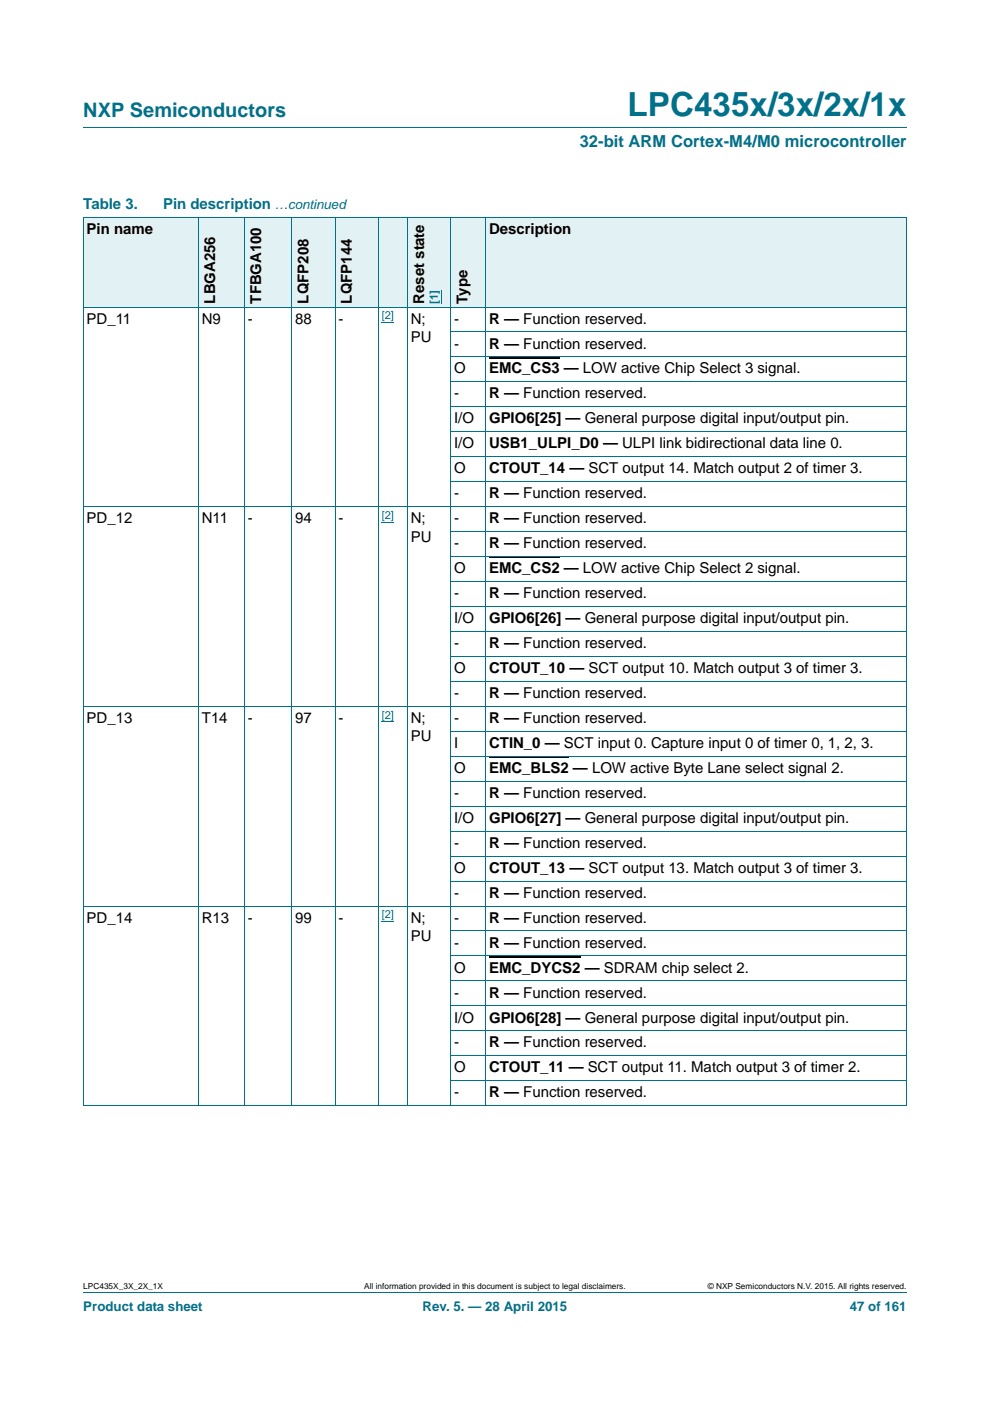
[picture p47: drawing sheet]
<svg xmlns="http://www.w3.org/2000/svg" width="210mm" height="297mm" viewBox="0 0 210 297" stroke-linecap="round" stroke-linejoin="round" font-family="sans-serif">
<defs><g id="words">
<text font-size="7" fill="#00718a" x="133.1" y="24.6">LPC435x/3x/2x/1x</text>
<text font-size="4.2" fill="#00718a" x="17.7" y="24.9">NXP Semiconductors</text>
<text font-size="3.5" fill="#00718a" x="123" y="31.1">32-bit ARM Cortex-M4/M0 microcontroller</text>
<g font-size="3.2" fill="#00718a">
<text x="17.7" y="44.3">Table 3.</text>
<text x="34.6" y="44.3">Pin description</text>
</g>
<g font-size="3.2">
<text x="18.4" y="49.6">Pin name</text>
<text x="103.7" y="49.6">Description</text>
<text x="45.6" y="64.4" transform="rotate(-90 45.6 64.4)">LBGA256</text>
<text x="55.4" y="64.4" transform="rotate(-90 55.4 64.4)">TFBGA100</text>
<text x="65.4" y="64.4" transform="rotate(-90 65.4 64.4)">LQFP208</text>
<text x="74.6" y="64.4" transform="rotate(-90 74.6 64.4)">LQFP144</text>
<text x="90" y="64.4" transform="rotate(-90 90 64.4)">Reset state</text>
<text x="99.1" y="64.4" transform="rotate(-90 99.1 64.4)">Type</text>
<text x="18.4" y="68.6">PD_11</text>
<text x="42.8" y="68.6">N9</text>
<text x="52.6" y="68.6">-</text>
<text x="62.6" y="68.6">88</text>
<text x="71.8" y="68.6">-</text>
<text x="87.1" y="68.6">N;</text>
<text x="96.3" y="68.6">-</text>
<text x="103.7" y="68.6">R — Function reserved.</text>
<text x="87.1" y="72.5">PU</text>
<text x="96.3" y="73.9">-</text>
<text x="103.7" y="73.9">R — Function reserved.</text>
<text x="96.3" y="79.2">O</text>
<text x="103.7" y="79.2">EMC_CS3 — LOW active Chip Select 3 signal.</text>
<text x="96.3" y="84.5">-</text>
<text x="96.3" y="89.8">I/O</text>
<text x="103.7" y="84.5">R — Function reserved.</text>
<text x="103.7" y="89.8">GPIO6[25] — General purpose digital input/output pin.</text>
<text x="96.3" y="95.1">I/O</text>
<text x="103.7" y="95.1">USB1_ULPI_D0 — ULPI link bidirectional data line 0.</text>
<text x="96.3" y="100.4">O</text>
<text x="103.7" y="100.4">CTOUT_14 — SCT output 14. Match output 2 of timer 3.</text>
<text x="96.3" y="105.6">-</text>
<text x="103.7" y="105.6">R — Function reserved.</text>
<text x="18.4" y="110.9">PD_12</text>
<text x="42.8" y="110.9">N11</text>
<text x="52.6" y="110.9">-</text>
<text x="62.6" y="110.9">94</text>
<text x="71.8" y="110.9">-</text>
<text x="87.1" y="110.9">N;</text>
<text x="96.3" y="110.9">-</text>
<text x="103.7" y="110.9">R — Function reserved.</text>
<text x="87.1" y="114.8">PU</text>
<text x="96.3" y="116.2">-</text>
<text x="103.7" y="116.2">R — Function reserved.</text>
<text x="96.3" y="121.5">O</text>
<text x="103.7" y="121.5">EMC_CS2 — LOW active Chip Select 2 signal.</text>
<text x="96.3" y="126.8">-</text>
<text x="103.7" y="126.8">R — Function reserved.</text>
<text x="96.3" y="132.1">I/O</text>
<text x="96.3" y="137.4">-</text>
<text x="103.7" y="132.1">GPIO6[26] — General purpose digital input/output pin.</text>
<text x="103.7" y="137.4">R — Function reserved.</text>
<text x="96.3" y="142.7">O</text>
<text x="103.7" y="142.7">CTOUT_10 — SCT output 10. Match output 3 of timer 3.</text>
<text x="96.3" y="148">-</text>
<text x="103.7" y="148">R — Function reserved.</text>
<text x="18.4" y="153.3">PD_13</text>
<text x="42.8" y="153.3">T14</text>
<text x="52.6" y="153.3">-</text>
<text x="62.6" y="153.3">97</text>
<text x="71.8" y="153.3">-</text>
<text x="87.1" y="153.3">N;</text>
<text x="96.3" y="153.3">-</text>
<text x="103.7" y="153.3">R — Function reserved.</text>
<text x="87.1" y="157.2">PU</text>
<text x="96.3" y="158.6">I</text>
<text x="103.7" y="158.6">CTIN_0 — SCT input 0. Capture input 0 of timer 0, 1, 2, 3.</text>
<text x="96.3" y="163.9">O</text>
<text x="103.7" y="163.9">EMC_BLS2 — LOW active Byte Lane select signal 2.</text>
<text x="96.3" y="169.2">-</text>
<text x="103.7" y="169.2">R — Function reserved.</text>
<text x="96.3" y="174.5">I/O</text>
<text x="96.3" y="179.8">-</text>
<text x="103.7" y="174.5">GPIO6[27] — General purpose digital input/output pin.</text>
<text x="103.7" y="179.8">R — Function reserved.</text>
<text x="96.3" y="185">O</text>
<text x="103.7" y="185">CTOUT_13 — SCT output 13. Match output 3 of timer 3.</text>
<text x="96.3" y="190.3">-</text>
<text x="103.7" y="190.3">R — Function reserved.</text>
<text x="18.4" y="195.6">PD_14</text>
<text x="42.8" y="195.6">R13</text>
<text x="52.6" y="195.6">-</text>
<text x="62.6" y="195.6">99</text>
<text x="71.8" y="195.6">-</text>
<text x="87.1" y="195.6">N;</text>
<text x="96.3" y="195.6">-</text>
<text x="103.7" y="195.6">R — Function reserved.</text>
<text x="87.1" y="199.5">PU</text>
<text x="96.3" y="200.9">-</text>
<text x="103.7" y="200.9">R — Function reserved.</text>
<text x="96.3" y="206.2">O</text>
<text x="103.7" y="206.2">EMC_DYCS2 — SDRAM chip select 2.</text>
<text x="96.3" y="211.5">-</text>
<text x="103.7" y="211.5">R — Function reserved.</text>
<text x="96.3" y="216.8">I/O</text>
<text x="103.7" y="216.8">GPIO6[28] — General purpose digital input/output pin.</text>
<text x="96.3" y="222.1">-</text>
<text x="96.3" y="227.4">O</text>
<text x="103.7" y="222.1">R — Function reserved.</text>
<text x="103.7" y="227.4">CTOUT_11 — SCT output 11. Match output 3 of timer 2.</text>
<text x="96.3" y="232.7">-</text>
<text x="103.7" y="232.7">R — Function reserved.</text>
</g>
<g font-size="2.8" fill="#00718a">
<text x="58.3" y="44.3">…continued</text>
<text x="17.7" y="277.9">Product data sheet</text>
<text x="89.6" y="277.9">Rev. 5. — 28 April 2015</text>
<text x="180.2" y="277.9">47 of 161</text>
</g>
<g font-size="2.4" fill="#00f">
<text x="92.9" y="64.4" transform="rotate(-90 92.9 64.4)">[1]</text>
<text x="81" y="67.6">[2]</text>
<text x="81" y="110">[2]</text>
<text x="81" y="152.3">[2]</text>
<text x="81" y="194.7">[2]</text>
</g>
<g font-size="1.8">
<text x="17.7" y="273.3">LPC435X_3X_2X_1X</text>
<text x="77.2" y="273.3">All information provided in this document is subject to legal disclaimers.</text>
<text x="150.1" y="273.3">© NXP Semiconductors N.V. 2015. All rights reserved.</text>
</g>
</g></defs>
<path d="M17.7 27h174.6M17.7 273.9h174.6" fill="none" stroke="#00718a" stroke-width=".21"/>
<path d="M81 68.4h2.6M81 110.7h2.6M81 153h2.6M81 195.4h2.6" fill="none" stroke="#00f" stroke-width=".21"/>
<path d="M103.7 75.9h15M103.7 118.2h15M103.7 160.5h16.9M103.7 202.9h19.4" fill="none" stroke="#000" stroke-width=".34"/>
<g fill="#e2f1f4">
<path d="M17.7 46h24.4v19.1h-24.4z"/>
<path d="M42.1 46h9.8v19.1h-9.8z"/>
<path d="M51.9 46h10v19.1h-10z"/>
<path d="M61.9 46h9.2v19.1h-9.2z"/>
<path d="M71.1 46h9.2v19.1h-9.2z"/>
<path d="M80.3 46h15.3v19.1h-15.3z"/>
</g>
<path d="M93.6 61.5v2.9" fill="none" stroke="#00f" stroke-width=".21"/>
<g fill="#e2f1f4">
<path d="M95.6 46h7.4v19.1h-7.4z"/>
<path d="M103 46h89.3v19.1h-89.3z"/>
</g>
<g fill="none" stroke="#00718a" stroke-width=".21">
<path d="M17.6 46h174.7M17.7 46.1v188.3M42.1 46v188.5M51.9 46v188.5M61.9 46v188.5M71.1 46v188.5M80.3 46v188.5M86.4 46v188.5M95.6 46v188.5M103 46v188.5M192.3 46.1v188.3M17.6 65.1h174.7"/>
<path d="M95.6 70.4h96.7M95.6 75.7h96.7M95.6 81h96.7M95.6 86.3h96.7M95.6 91.6h96.7M95.6 96.8h96.7M17.6 107.4h174.7M95.6 102.1h96.7M95.6 112.7h96.7M95.6 118h96.7M95.6 123.3h96.7M95.6 128.6h96.7"/>
<path d="M95.6 133.9h96.7M95.6 139.2h96.7M17.6 149.8h174.7M95.6 144.5h96.7M95.6 155.1h96.7M95.6 160.3h96.7M95.6 165.6h96.7M95.6 170.9h96.7M95.6 176.2h96.7M17.6 192.1h174.7M95.6 181.5h96.7M95.6 186.8h96.7"/>
<path d="M95.6 197.4h96.7M95.6 202.7h96.7M95.6 208h96.7M95.6 213.3h96.7M95.6 218.6h96.7M17.6 234.4h174.7M95.6 223.8h96.7M95.6 229.1h96.7"/>
</g>
<use href="#words"/>
</svg>
